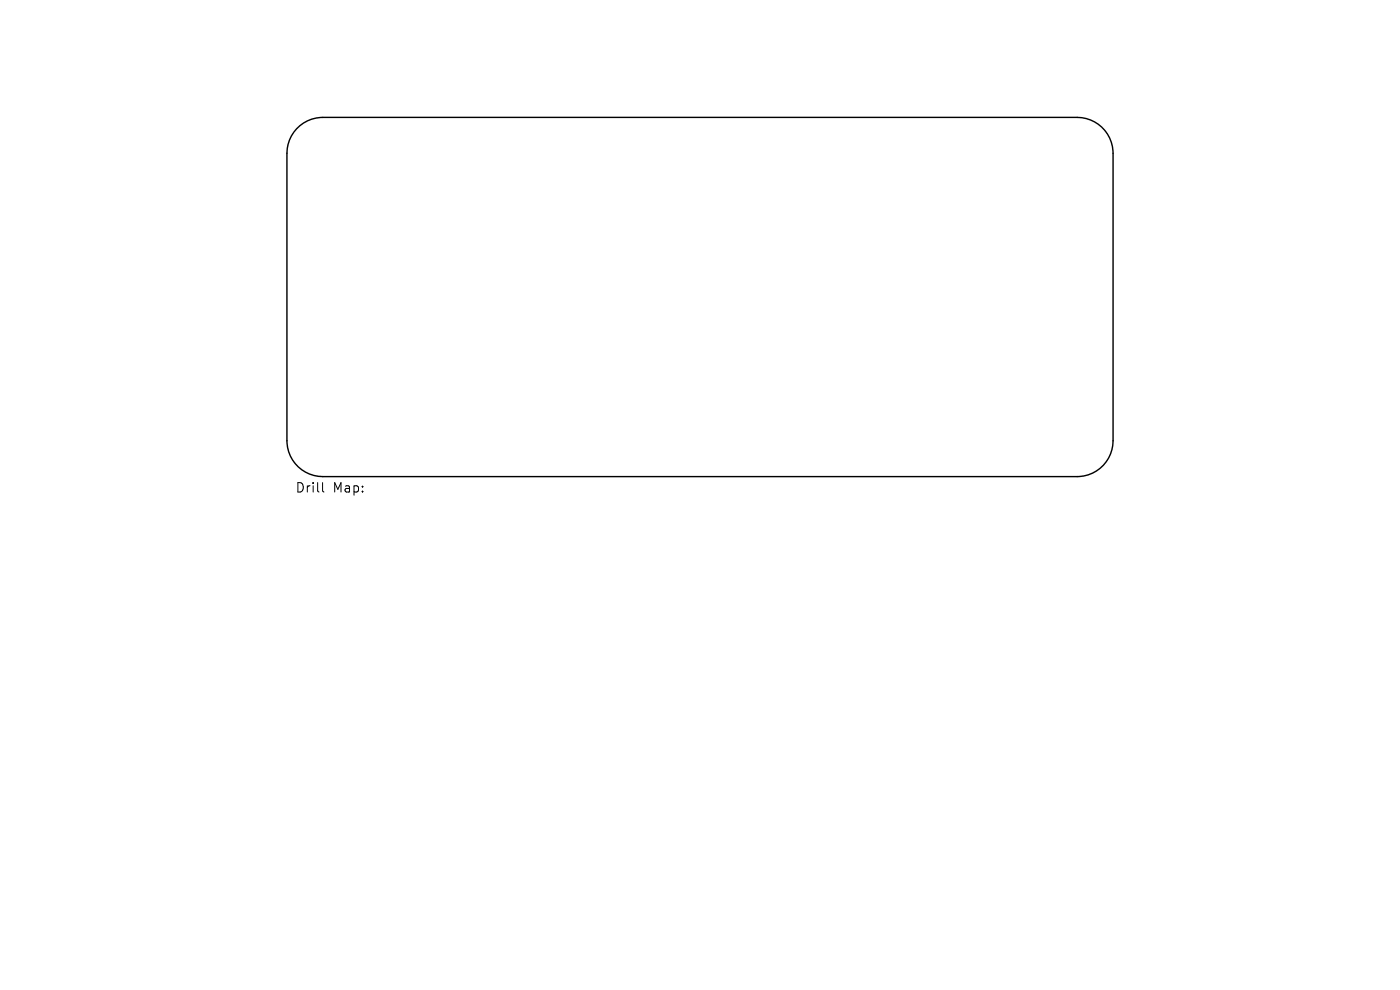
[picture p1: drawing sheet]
<svg xmlns="http://www.w3.org/2000/svg" width="297mm" height="210mm" viewBox="0 0 297 210" stroke-linecap="round" stroke-linejoin="round" font-family="sans-serif">
<defs><g id="words">
<g font-size="2.8">
<text x="62.7" y="104.7">Drill</text>
<text x="70.6" y="104.7">Map:</text>
</g>
</g></defs>
<path d="M62.9 27.3a7.6 7.6 0 0 1 5.6-2.4h160a7.6 7.6 0 0 1 7.6 7.6v61a7.6 7.6 0 0 1-7.6 7.6h-160a7.6 7.6 0 0 1-7.6-7.6v-61a7.6 7.6 0 0 1 2-5.2z" fill="none" stroke="#000" stroke-width=".3"/>
<path d="M68.4 102.4v1.7l.3 .3" fill="none" stroke="#000" stroke-width=".21"/>
<use href="#words"/>
</svg>
